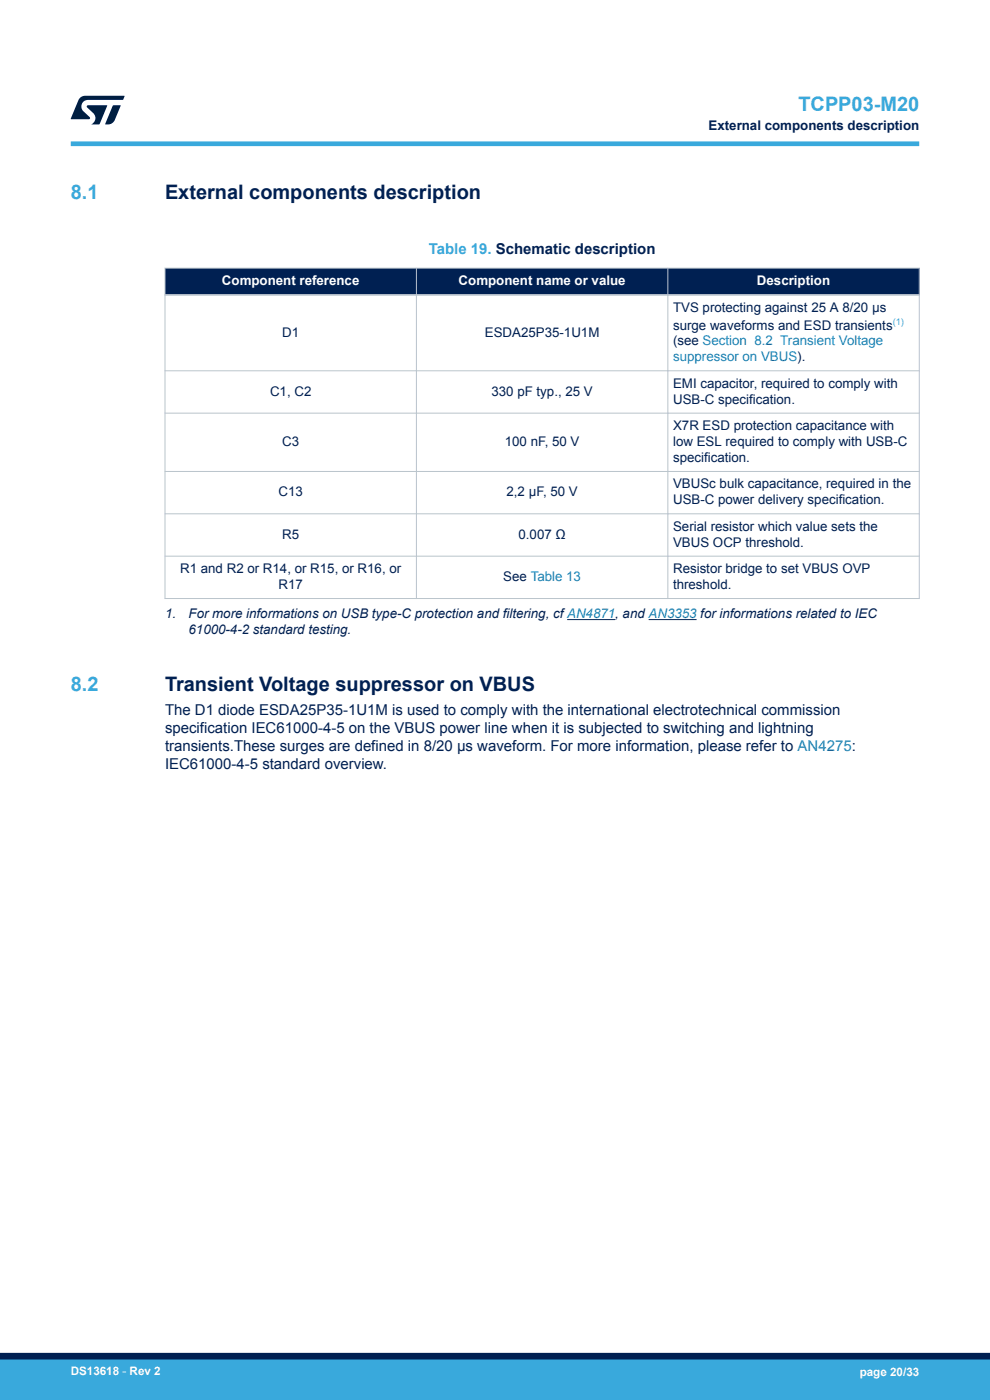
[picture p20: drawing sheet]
<svg xmlns="http://www.w3.org/2000/svg" width="210mm" height="297mm" viewBox="0 0 210 297" stroke-linecap="round" stroke-linejoin="round" font-family="sans-serif">
<defs><g id="words">
<g font-size="4.2" fill="#39a9dc">
<text x="169.4" y="23.5">TCPP03-M20</text>
<text x="15" y="42.3">8.1</text>
<text x="15" y="146.7">8.2</text>
</g>
<g font-size="4.2" fill="#002052">
<text x="35" y="42.3">External components description</text>
<text x="35" y="146.7">Transient Voltage suppressor on VBUS</text>
</g>
<text font-size="3.2" fill="#39a9dc" x="90.9" y="53.9">Table 19. Schematic description</text>
<g font-size="3.2" fill="#002052">
<text x="35" y="151.8">The D1 diode ESDA25P35-1U1M is used to comply with the international electrotechnical commission</text>
<text x="35" y="155.6">specification IEC61000-4-5 on the VBUS power line when it is subjected to switching and lightning</text>
<text x="35" y="159.4">transients.These surges are defined in 8/20 µs waveform. For more information, please refer to AN4275:</text>
<text x="35" y="163.2">IEC61000-4-5 standard overview.</text>
</g>
<g font-size="2.8" fill="#002052">
<text x="150.3" y="27.5">External components description</text>
<text x="59.9" y="71.5">D1</text>
<text x="102.8" y="71.5">ESDA25P35-1U1M</text>
<text x="142.8" y="66.2">TVS protecting against 25 A 8/20 µs</text>
<text x="142.8" y="69.9">surge waveforms and ESD transients</text>
<text x="142.8" y="73.3">(see Section 8.2 Transient Voltage</text>
<text x="57.3" y="84">C1, C2</text>
<text x="104.3" y="84">330 pF typ., 25 V</text>
<text x="142.8" y="82.3">EMI capacitor, required to comply with</text>
<text x="142.8" y="85.7">USB-C specification.</text>
<text x="59.9" y="94.6">C3</text>
<text x="107.1" y="94.6">100 nF, 50 V</text>
<text x="142.8" y="91.3">X7R ESD protection capacitance with</text>
<text x="142.8" y="94.6">low ESL required to comply with USB-C</text>
<text x="142.8" y="98">specification.</text>
<text x="59.1" y="105.3">C13</text>
<text x="107.4" y="105.3">2,2 µF, 50 V</text>
<text x="142.8" y="103.6">VBUSc bulk capacitance, required in the</text>
<text x="142.8" y="107">USB-C power delivery specification.</text>
<text x="142.8" y="112.6">Serial resistor which value sets the</text>
<text x="59.9" y="114.3">R5</text>
<text x="110" y="114.3">0.007 Ω</text>
<text x="142.8" y="116">VBUS OCP threshold.</text>
<text x="38.2" y="121.6">R1 and R2 or R14, or R15, or R16, or</text>
<text x="59.1" y="125">R17</text>
<text x="106.8" y="123.3">See Table 13</text>
<text x="142.8" y="121.6">Resistor bridge to set VBUS OVP</text>
<text x="142.8" y="125">threshold.</text>
<text x="35" y="131">1.</text>
<text x="40" y="131">For more informations on USB type-C protection and filtering, cfAN4871, and AN3353 for informations related to IEC</text>
<text x="40" y="134.4">61000-4-2 standard testing.</text>
</g>
<g font-size="2.8" fill="#fff">
<text x="47.1" y="60.5">Component reference</text>
<text x="97.3" y="60.5">Component name or value</text>
<text x="160.6" y="60.5">Description</text>
</g>
<text font-size="2.8" fill="#1f81af" x="142.8" y="76.7">suppressor on VBUS).</text>
<g font-size="2.5" fill="#fff">
<text x="15" y="291.6">DS13618 - Rev 2</text>
<text x="182.4" y="291.9">page 20/33</text>
</g>
<text font-size="2" fill="#39a9dc" x="189.4" y="69">(1)</text>
</g></defs>
<g fill="#002052">
<path d="M35 56.9h160v5.7h-160z" fill-rule="evenodd"/>
<path d="M35 56.9h160v5.7h-160z" fill-rule="evenodd"/>
</g>
<path d="M34.9 56.9h160.2M35 56.8v70.3M88.3 56.8v70.3M141.7 56.8v70.3M195 56.8v70.3M34.9 78.7h160.2M34.9 87.6h160.2M34.9 100h160.2M34.9 109h160.2M34.9 118h160.2M34.9 127h160.2" fill="none" stroke="#b9c4ca" stroke-width=".21"/>
<path d="M34.9 62.6h160.2" fill="none" stroke="#b9c4ca" stroke-width=".35"/>
<path d="M120.3 131.4h10.2M137.6 131.4h10.2" fill="none" stroke="#002052" stroke-width=".21"/>
<path d="M15 30.5h180" fill="none" stroke="#39a9dc" stroke-width="1"/>
<g fill="#001e41">
<path d="M17.1 20.7l.9-.4 8.4 .1-.3 .8h-7.4a1.4 1.4 0 0 0-1.3 .8 1.4 1.4 0 0 0 .2 1.5l1.4 1.3v.4l-4 .1 1.6-4.1z"/>
<path d="M24 22.4h1.6l-1.3 3.1a1.54 1.54 0 0 1-1.4 .9l-.6-.1z"/>
<path d="M18.5 22.4h4.2l-1.6 4h-1.7a1.48 1.48 0 0 0 .4-2.4l-1.3-1.2z"/>
</g>
<g fill="#39a9dc">
<path d="M0 288.4h210v8.6h-210z" fill-rule="evenodd"/>
<path d="M-.1 288.4h210.2v4.4h-210.2z" fill-rule="evenodd"/>
</g>
<path d="M0 287.7h210" fill="none" stroke="#002052" stroke-width="1.4"/>
<use href="#words"/>
</svg>
